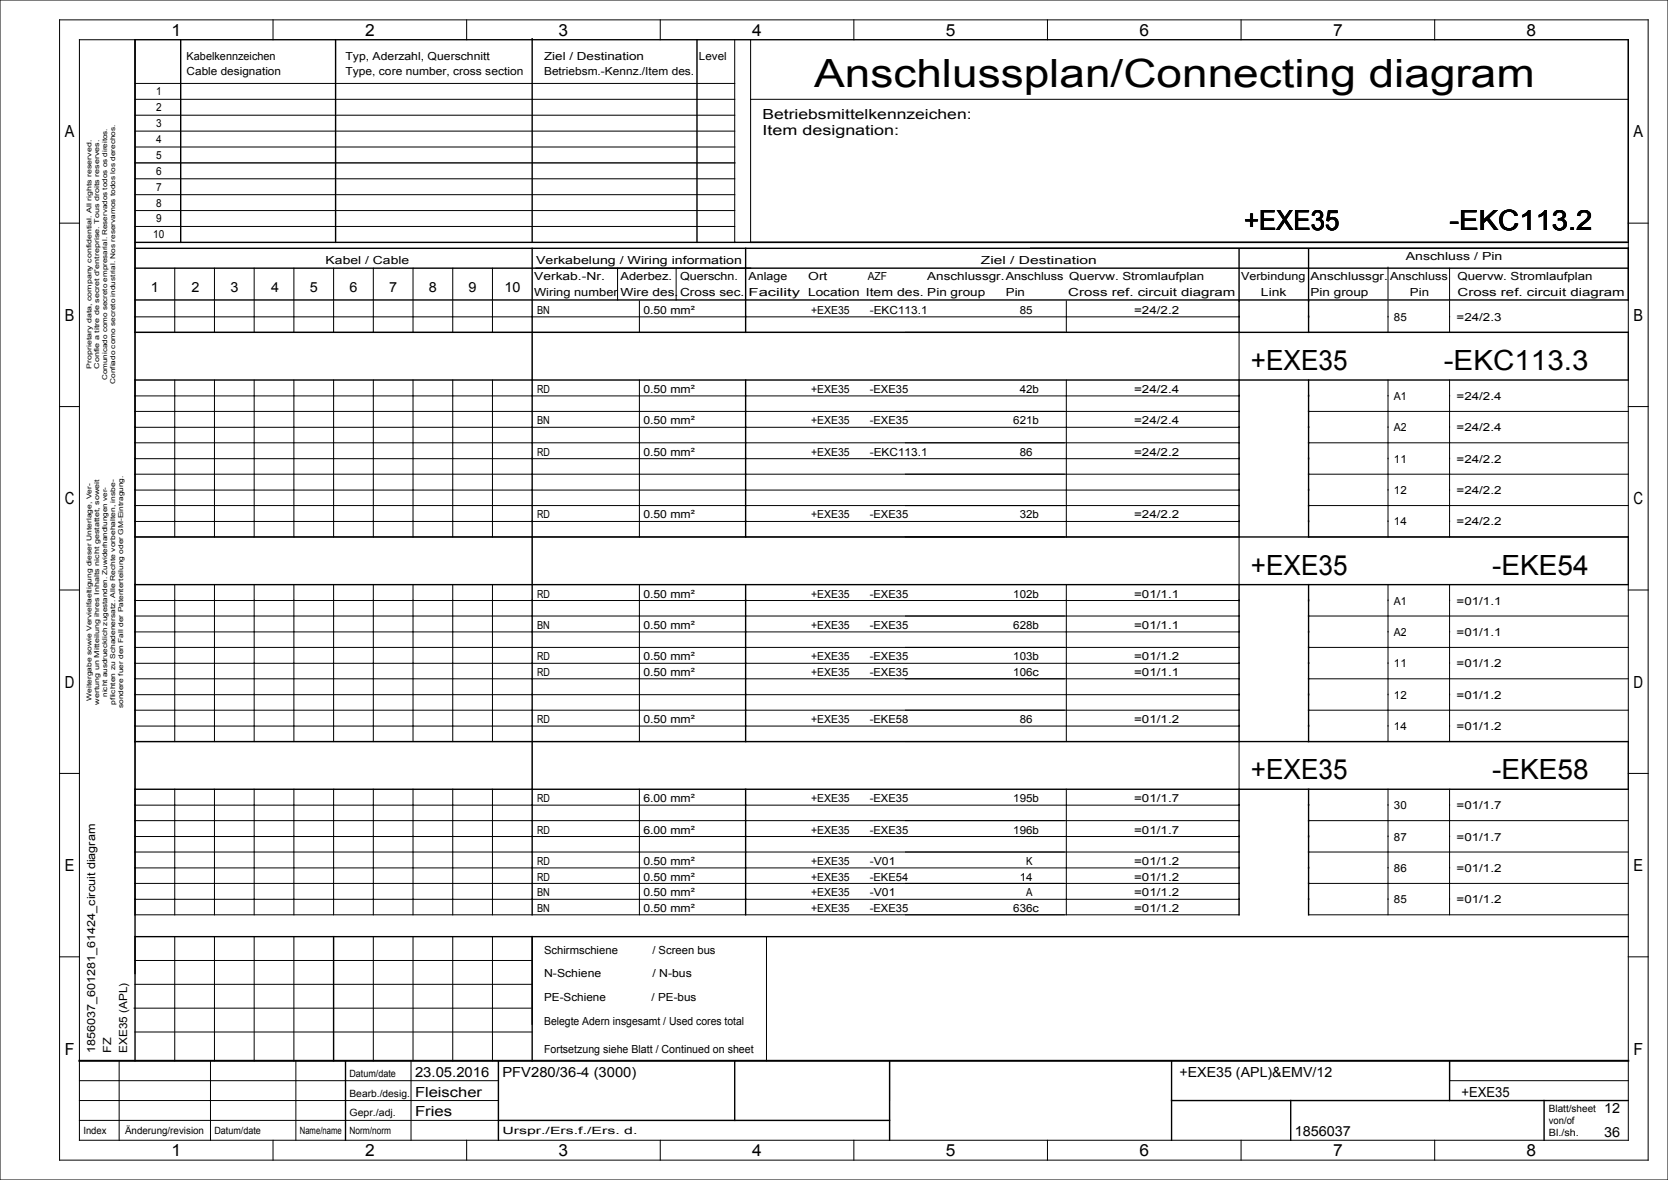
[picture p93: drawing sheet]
<svg xmlns="http://www.w3.org/2000/svg" width="420mm" height="297mm" viewBox="0 0 420 297" stroke-linecap="round" stroke-linejoin="round" font-family="sans-serif">
<defs><g id="words">
<text font-size="9.8" x="205" y="22">Anschlussplan/Connecting diagram</text>
<g font-size="7">
<text x="313.3" y="58">+EXE35</text>
<text x="365" y="58">-EKC113.2</text>
<text x="315" y="93.1">+EXE35</text>
<text x="363.5" y="93.1">-EKC113.3</text>
<text x="315" y="144.7">+EXE35</text>
<text x="375.7" y="144.7">-EKE54</text>
<text x="315" y="196.2">+EXE35</text>
<text x="375.7" y="196.2">-EKE58</text>
</g>
<g font-size="4.2">
<text x="43.2" y="9">1</text>
<text x="91.9" y="9">2</text>
<text x="140.7" y="9">3</text>
<text x="189.4" y="9">4</text>
<text x="238.2" y="9">5</text>
<text x="286.9" y="9">6</text>
<text x="335.7" y="9">7</text>
<text x="384.4" y="9">8</text>
<text x="16.3" y="34.6">A</text>
<text x="411.3" y="34.6">A</text>
<text x="16.3" y="80.8">B</text>
<text x="411.3" y="80.8">B</text>
<text x="16.3" y="126.9">C</text>
<text x="411.3" y="126.9">C</text>
<text x="16.3" y="173.1">D</text>
<text x="411.3" y="173.1">D</text>
<text x="16.3" y="219.2">E</text>
<text x="411.3" y="219.2">E</text>
<text x="16.3" y="265.4">F</text>
<text x="411.3" y="265.4">F</text>
<text x="43.2" y="291">1</text>
<text x="91.9" y="291">2</text>
<text x="140.7" y="291">3</text>
<text x="189.4" y="291">4</text>
<text x="238.2" y="291">5</text>
<text x="286.9" y="291">6</text>
<text x="335.7" y="291">7</text>
<text x="384.4" y="291">8</text>
</g>
<g font-size="3.5">
<text x="192" y="30">Betriebsmittelkennzeichen:</text>
<text x="192" y="34">Item designation:</text>
<text x="38" y="73.5">1</text>
<text x="48.3" y="73.5">2</text>
<text x="58" y="73.5">3</text>
<text x="68.3" y="73.5">4</text>
<text x="78" y="73.5">5</text>
<text x="88" y="73.5">6</text>
<text x="98" y="73.5">7</text>
<text x="108" y="73.5">8</text>
<text x="118" y="73.5">9</text>
<text x="127" y="73.5">10</text>
<text x="104.5" y="276">Fleischer</text>
<text x="104.5" y="271">23.05.2016</text>
<text x="126.5" y="271">PFV280/36-4 (3000)</text>
<text x="297" y="271">+EXE35 (APL)&amp;EMV/12</text>
<text x="368" y="276">+EXE35</text>
<text x="104.5" y="281">Fries</text>
<text x="403.9" y="280.3">12</text>
<text x="326" y="285.8">1856037</text>
<text x="403.9" y="286.3">36</text>
</g>
<g font-size="2.8">
<text x="47" y="15">Kabelkennzeichen</text>
<text x="87" y="15">Typ, Aderzahl, Querschnitt</text>
<text x="137" y="15">Ziel / Destination</text>
<text x="176" y="15">Level</text>
<text x="47" y="19">Cable designation</text>
<text x="87" y="19">Type, core number, cross section</text>
<text x="137" y="19">Betriebsm.-Kennz./Item des.</text>
<text x="39.3" y="24">1</text>
<text x="39.3" y="28">2</text>
<text x="39.3" y="32">3</text>
<text x="39.3" y="36">4</text>
<text x="39.3" y="40">5</text>
<text x="39.3" y="44">6</text>
<text x="39.3" y="48">7</text>
<text x="39.3" y="52">8</text>
<text x="39.3" y="56">9</text>
<text x="38.6" y="60">10</text>
<text x="354" y="65.5">Anschluss / Pin</text>
<text x="82" y="66.5">Kabel / Cable</text>
<text x="134.5" y="70.5">Verkab.-Nr.</text>
<text x="135" y="66.5">Verkabelung / Wiring information</text>
<text x="156.2" y="70.5">Aderbez.</text>
<text x="171.2" y="70.5">Querschn.</text>
<text x="188.5" y="70.5">Anlage</text>
<text x="203.5" y="70.5">Ort</text>
<text x="218.5" y="70.5">AZF</text>
<text x="233.5" y="70.5">Anschlussgr.Anschluss Quervw. Stromlaufplan</text>
<text x="247" y="66.5">Ziel / Destination</text>
<text x="312.5" y="70.5">Verbindung</text>
<text x="330" y="70.5">Anschlussgr.</text>
<text x="350" y="70.5">Anschluss</text>
<text x="367" y="70.5">Quervw. Stromlaufplan</text>
<text x="134.5" y="74.5">Wiring number</text>
<text x="156.2" y="74.5">Wire des.</text>
<text x="171.2" y="74.5">Cross sec.</text>
<text x="188.5" y="74.5">Facility</text>
<text x="203.5" y="74.5">Location Item des. Pin group</text>
<text x="253.3" y="74.5">Pin</text>
<text x="269" y="74.5">Cross ref. circuit diagram</text>
<text x="317.5" y="74.5">Link</text>
<text x="330" y="74.5">Pin group</text>
<text x="355" y="74.5">Pin</text>
<text x="367" y="74.5">Cross ref. circuit diagram</text>
<text x="135.3" y="79">BN</text>
<text x="162" y="79">0.50 mm²</text>
<text x="204.2" y="79">+EXE35</text>
<text x="219" y="79">-EKC113.1</text>
<text x="256.8" y="79">85</text>
<text x="285.6" y="79">=24/2.2</text>
<text x="351" y="80.8">85</text>
<text x="366.7" y="80.8">=24/2.3</text>
<text x="135.3" y="98.9">RD</text>
<text x="162" y="98.9">0.50 mm²</text>
<text x="204.2" y="98.9">+EXE35</text>
<text x="219" y="98.9">-EXE35</text>
<text x="256.8" y="98.9">42b</text>
<text x="285.6" y="98.9">=24/2.4</text>
<text x="351" y="100.6">A1</text>
<text x="366.7" y="100.6">=24/2.4</text>
<text x="135.3" y="106.8">BN</text>
<text x="162" y="106.8">0.50 mm²</text>
<text x="204.2" y="106.8">+EXE35</text>
<text x="219" y="106.8">-EXE35</text>
<text x="255.1" y="106.8">621b</text>
<text x="285.6" y="106.8">=24/2.4</text>
<text x="351" y="108.5">A2</text>
<text x="366.7" y="108.5">=24/2.4</text>
<text x="135.3" y="114.7">RD</text>
<text x="162" y="114.7">0.50 mm²</text>
<text x="204.2" y="114.7">+EXE35</text>
<text x="219" y="114.7">-EKC113.1</text>
<text x="256.8" y="114.7">86</text>
<text x="285.6" y="114.7">=24/2.2</text>
<text x="351" y="116.5">11</text>
<text x="366.7" y="116.5">=24/2.2</text>
<text x="351" y="124.3">12</text>
<text x="366.7" y="124.3">=24/2.2</text>
<text x="135.3" y="130.5">RD</text>
<text x="162" y="130.5">0.50 mm²</text>
<text x="204.2" y="130.5">+EXE35</text>
<text x="219" y="130.5">-EXE35</text>
<text x="256.8" y="130.5">32b</text>
<text x="285.6" y="130.5">=24/2.2</text>
<text x="351" y="132.2">14</text>
<text x="366.7" y="132.2">=24/2.2</text>
<text x="135.3" y="150.4">RD</text>
<text x="162" y="150.4">0.50 mm²</text>
<text x="204.2" y="150.4">+EXE35</text>
<text x="219" y="150.4">-EXE35</text>
<text x="255.1" y="150.4">102b</text>
<text x="285.6" y="150.4">=01/1.1</text>
<text x="351" y="152.1">A1</text>
<text x="366.7" y="152.1">=01/1.1</text>
<text x="135.3" y="158.3">BN</text>
<text x="162" y="158.3">0.50 mm²</text>
<text x="204.2" y="158.3">+EXE35</text>
<text x="219" y="158.3">-EXE35</text>
<text x="255.1" y="158.3">628b</text>
<text x="285.6" y="158.3">=01/1.1</text>
<text x="351" y="160">A2</text>
<text x="366.7" y="160">=01/1.1</text>
<text x="135.3" y="166.2">RD</text>
<text x="162" y="166.2">0.50 mm²</text>
<text x="204.2" y="166.2">+EXE35</text>
<text x="219" y="166.2">-EXE35</text>
<text x="255.1" y="166.2">103b</text>
<text x="285.6" y="166.2">=01/1.2</text>
<text x="351" y="168">11</text>
<text x="366.7" y="168">=01/1.2</text>
<text x="135.3" y="170.2">RD</text>
<text x="162" y="170.2">0.50 mm²</text>
<text x="204.2" y="170.2">+EXE35</text>
<text x="219" y="170.2">-EXE35</text>
<text x="255.1" y="170.2">106c</text>
<text x="285.6" y="170.2">=01/1.1</text>
<text x="351" y="175.9">12</text>
<text x="366.7" y="175.9">=01/1.2</text>
<text x="135.3" y="182">RD</text>
<text x="162" y="182">0.50 mm²</text>
<text x="204.2" y="182">+EXE35</text>
<text x="219" y="182">-EKE58</text>
<text x="256.8" y="182">86</text>
<text x="285.6" y="182">=01/1.2</text>
<text x="351" y="183.7">14</text>
<text x="366.7" y="183.7">=01/1.2</text>
<text x="135.3" y="201.9">RD</text>
<text x="162" y="201.9">6.00 mm²</text>
<text x="204.2" y="201.9">+EXE35</text>
<text x="219" y="201.9">-EXE35</text>
<text x="255.1" y="201.9">195b</text>
<text x="285.6" y="201.9">=01/1.7</text>
<text x="351" y="203.7">30</text>
<text x="366.7" y="203.7">=01/1.7</text>
<text x="135.3" y="209.8">RD</text>
<text x="162" y="209.8">6.00 mm²</text>
<text x="204.2" y="209.8">+EXE35</text>
<text x="219" y="209.8">-EXE35</text>
<text x="255.1" y="209.8">196b</text>
<text x="285.6" y="209.8">=01/1.7</text>
<text x="351" y="211.5">87</text>
<text x="366.7" y="211.5">=01/1.7</text>
<text x="135.3" y="221.7">RD</text>
<text x="135.3" y="217.7">RD</text>
<text x="162" y="221.7">0.50 mm²</text>
<text x="162" y="217.7">0.50 mm²</text>
<text x="204.2" y="221.7">+EXE35</text>
<text x="204.2" y="217.7">+EXE35</text>
<text x="219" y="217.7">-V01</text>
<text x="219" y="221.7">-EKE54</text>
<text x="256.8" y="221.7">14</text>
<text x="258.4" y="217.7">K</text>
<text x="285.6" y="217.7">=01/1.2</text>
<text x="285.6" y="221.7">=01/1.2</text>
<text x="351" y="219.4">86</text>
<text x="366.7" y="219.4">=01/1.2</text>
<text x="135.3" y="225.6">BN</text>
<text x="162" y="225.6">0.50 mm²</text>
<text x="204.2" y="225.6">+EXE35</text>
<text x="219" y="225.6">-V01</text>
<text x="258.4" y="225.6">A</text>
<text x="285.6" y="225.6">=01/1.2</text>
<text x="351" y="227.4">85</text>
<text x="366.7" y="227.4">=01/1.2</text>
<text x="135.3" y="229.6">BN</text>
<text x="162" y="229.6">0.50 mm²</text>
<text x="204.2" y="229.6">+EXE35</text>
<text x="219" y="229.6">-EXE35</text>
<text x="255.1" y="229.6">636c</text>
<text x="285.6" y="229.6">=01/1.2</text>
<text x="137" y="240">Schirmschiene</text>
<text x="164.3" y="240">/ Screen bus</text>
<text x="137" y="246">N-Schiene</text>
<text x="164.3" y="246">/ N-bus</text>
<text x="137" y="252">PE-Schiene</text>
<text x="164.1" y="252">/ PE-bus</text>
<text x="137" y="258">Belegte Adern insgesamt / Used cores total</text>
<text x="24" y="265" transform="rotate(-90 24 265)">1856037_601281_61424_circuit diagram</text>
<text x="28" y="265" transform="rotate(-90 28 265)">FZ</text>
<text x="32" y="265" transform="rotate(-90 32 265)">EXE35 (APL)</text>
<text x="137" y="265">Fortsetzung siehe Blatt / Continued on sheet</text>
</g>
<g font-size="2.5">
<text x="88" y="271">Datum/date</text>
<text x="88" y="276">Bearb./desig.</text>
<text x="88" y="281">Gepr./adj.</text>
<text x="390" y="280">Blatt/sheet</text>
<text x="21" y="285.5">Index</text>
<text x="31.5" y="285.5">Änderung/revision</text>
<text x="54" y="285.5">Datum/date</text>
<text x="75.5" y="285.5">Name/name</text>
<text x="88" y="285.5">Norm/norm</text>
<text x="126.5" y="285.5">Urspr./Ers.f./Ers. d.</text>
<text x="390" y="286">Bl./sh.</text>
<text x="390" y="283">von/of</text>
</g>
<g font-size="1.7">
<text x="23" y="92.8" transform="rotate(-90 23 92.8)">Proprietary data, company confidential. All rights reserved.</text>
<text x="25" y="92.8" transform="rotate(-90 25 92.8)">Confie a titre de secret d'entreprise. Tous droits reserves.</text>
<text x="27" y="95.7" transform="rotate(-90 27 95.7)">Comunicado como secreto empresarial. Reservados todos os direitos.</text>
<text x="29" y="96.6" transform="rotate(-90 29 96.6)">Confiado como secreto industrial. Nos reservamos todos los derechos.</text>
<text x="23" y="176.4" transform="rotate(-90 23 176.4)">Weitergabe sowie Vervielfaeltigung dieser Unterlage, Ver-</text>
<text x="25" y="177.3" transform="rotate(-90 25 177.3)">wertung un Mitteilung ihres Inhalts nicht gestattet, soweit</text>
<text x="27" y="175.4" transform="rotate(-90 27 175.4)">nicht ausdruecklich zugestanden. Zuwiderhandlungen ver-</text>
<text x="29" y="177.3" transform="rotate(-90 29 177.3)">pflichten zu Schadenersatz. Alle Rechte vorbehalten, insbe-</text>
<text x="31" y="178.3" transform="rotate(-90 31 178.3)">sondere fuer den Fall der Patenterteilung oder GM-Eintragung.</text>
</g>
</g></defs>
<g fill="none" stroke="#000" stroke-width=".25">
<path d="M0 0h420v297h-420zM15 5h400v287h-400zM20 10h390v277h-390zM68.8 5v5M117.5 5v5M166.3 5v5M185 10v51M189 10v51M215 5v5M263.8 5v5M312.5 5v5M361.3 5v5"/>
<path d="M34 21h151M34 25h151M34 37h151M34 29h151M34 33h151M189 25h221M15 56.2h5M34 45h151M34 53h151M34 49h151M34 57h151M410 56.2h5"/>
<path d="M34 79.7h278M44 67.5v8M44 75.8v7.8M54 67.5v8M54 75.8v7.8M64 67.5v8M64 75.8v7.8M74 67.5v8M74 75.8v7.8M84 67.5v8M84 75.8v7.8M94 67.5v8"/>
<path d="M94 75.8v7.8M104 67.5v8M104 75.8v7.8M114 67.5v8M114 75.8v7.8M124 67.5v8M124 75.8v7.8M155.5 67.5v8M161 75.8v7.8M170.2 67.5v8M268.5 75.8v7.8M349.5 67.2v8"/>
<path d="M349.5 75.8v7.8M365 67.5v8M365 75.8v7.8M34 95.6v-12h278v12M34 99.7h278M44 95.6v39.5M54 95.6v39.5M64 95.6v39.5M74 95.6v39.5M84 95.6v39.5M94 95.6v39.5M104 95.6v39.5"/>
<path d="M114 95.6v39.5M124 95.6v39.5M134 83.6v12M161 95.6v39.5M268.5 95.6v39.5M329.5 83.6h80.5M349.5 95.6v39.5M365 95.6v39.5M15 102.3h5M34 103.6h278M34 111.4h278M34 107.5h278"/>
<path d="M34 119.3h278M34 115.4h278M329.5 103.6h80.5M329.5 111.4h80.5M329.5 119.3h80.5M410 102.3h5M34 127.3h278M34 123.4h278M34 131.2h278M134 135.1v12M329.5 127.3h80.5M329.5 135.1h80.5"/>
<path d="M15 148.5h5M34 147.1v-12h278v12M34 155h278M34 151.2h278M34 159.1h278M44 147.1v39.6M54 147.1v39.6M64 147.1v39.6M74 147.1v39.6M84 147.1v39.6M94 147.1v39.6M104 147.1v39.6"/>
<path d="M114 147.1v39.6M124 147.1v39.6M161 147.1v39.6M268.5 147.1v39.6M329.5 155h80.5M349.5 147.1v39.6M365 147.1v39.6M410 148.5h5M34 178.7h278M34 174.8h278M34 170.8h278M34 166.9h278"/>
<path d="M34 163h278M329.5 178.7h80.5M329.5 170.8h80.5M329.5 163h80.5M15 194.7h5M34 198.6v-11.9h278v11.9M34 182.8h278M44 198.6v31.6M54 198.6v31.6M64 198.6v31.6M74 198.6v31.6M84 198.6v31.6"/>
<path d="M94 198.6v31.6M104 198.6v31.6M114 198.6v31.6M124 198.6v31.6M134 186.7v11.9M161 198.6v31.6M268.5 198.6v31.6M329.5 186.7h80.5M349.5 198.6v31.6M365 198.6v31.6M410 194.7h5M34 206.5h278"/>
<path d="M34 202.6h278M34 218.4h278M34 214.5h278M34 210.6h278M329.5 206.5h80.5M329.5 214.5h80.5M34 222.4h278M34 230.2h278M34 226.3h278M44 235.8v31.2M54 235.8v31.2M64 235.8v31.2"/>
<path d="M74 235.8v31.2M94 235.8v31.2M104 235.8v31.2M114 235.8v31.2M124 235.8v31.2M193 235.8v31.2M329.5 222.4h80.5M329.5 230.2h80.5M15 240.8h5M33.7 253.8h100.1M34 259.7h100M34 247.8h100"/>
<path d="M34 241.8h100M410 240.8h5M20 272h105.5M20 277h105.5M30 267v20M53 267v20M74.5 267v20M103.5 267v20M224 267v10M365 267v5h45M20 282h105.5M68.8 287v5"/>
<path d="M117.5 287v5M166.3 287v5M215 287v5M263.8 287v5M312.5 287v5M361.3 287v5"/>
</g>
<g fill="none" stroke="#000" stroke-width=".35">
<path d="M34 10v257M45.5 10v51M84.5 10v51M134 9.7v51.1M175.5 10v51M410 10v51h-376M34 41h151M34 67.5h376M34 62.5h376v13h-376M134 62.5v13M134 75.8v7.8M187.8 62.5v13"/>
<path d="M187.8 75.8v7.8M312 62.7v20.9M329.5 62.7v20.9M34 95.6h376M34 83.6h376M134 95.6v39.5M187.8 95.6v39.5M312 95.6v39.5M329.5 95.6v39.5M34 135.1h376M34 147.1h376M134 147.1v39.6"/>
<path d="M187.8 147.1v39.6M312 147.1v39.6M329.5 147.1v39.6M34 198.6h376M34 186.7h376M134 198.6v31.6M187.8 198.6v31.6M312 198.6v31.6M329.5 198.6v31.6M34 235.8h376M84 235.8v31.2M134 235.8v31.2"/>
<path d="M87 267v20M125.5 267v20M185 267v15M224 267v20M295 277h115M295 267v20M325 277v10M365 267v10M388.8 277v10M125.5 282h98.5"/>
</g>
<path d="M20 267h390" fill="none" stroke="#000" stroke-width=".5"/>
<use href="#words"/>
</svg>
